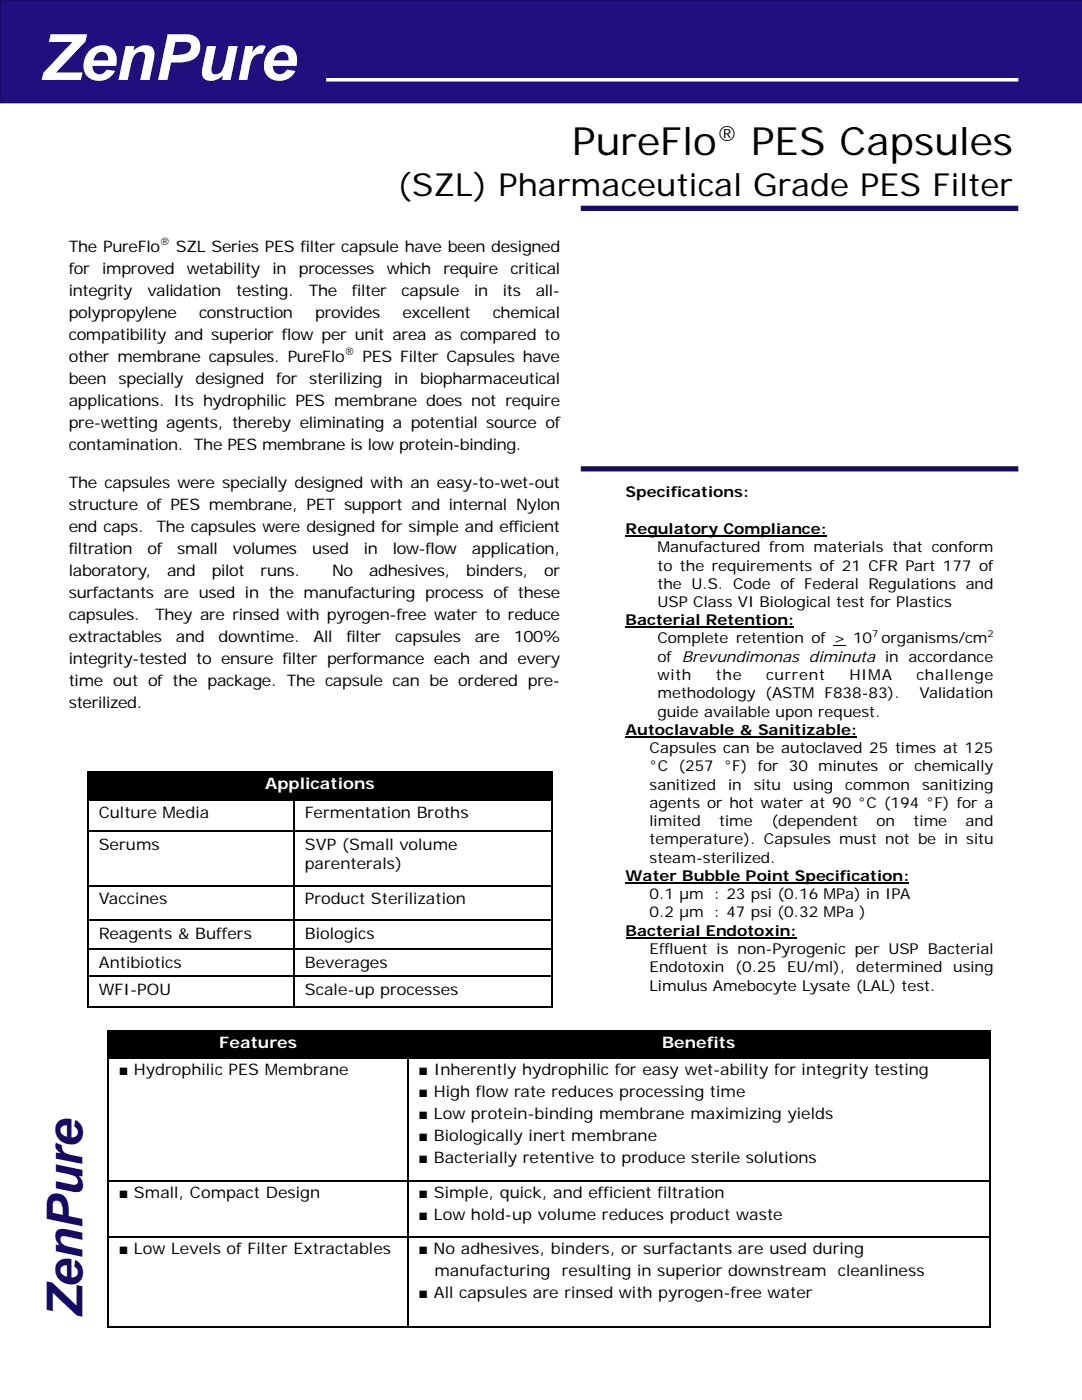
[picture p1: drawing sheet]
<svg xmlns="http://www.w3.org/2000/svg" width="216mm" height="279mm" viewBox="0 0 216 279" stroke-linecap="round" stroke-linejoin="round" font-family="sans-serif">
<defs><g id="words">
<text font-size="12.7" fill="#fff" x="8" y="16">ZenPure</text>
<text font-size="9.9" fill="#150a64" x="16.5" y="263.1" transform="rotate(-90 16.5 263.1)">ZenPure</text>
<g font-size="7.8">
<text x="114.2" y="31">PureFlo</text>
<text x="149.9" y="31">PES Capsules</text>
</g>
<text font-size="6.3" x="79.3" y="39">(SZL) Pharmaceutical Grade PES Filter</text>
<text font-size="4.1" x="143" y="28.2">®</text>
<g font-size="3.2">
<text x="13.7" y="50.2">The PureFlo</text>
<text x="35.1" y="50.2">SZL Series PES filter capsule have been designed</text>
<text x="13.7" y="54.6">for</text>
<text x="13.7" y="59">integrity</text>
<text x="20.4" y="54.6">improved</text>
<text x="29.4" y="59">validation</text>
<text x="37.3" y="54.6">wetability</text>
<text x="47.1" y="59">testing.</text>
<text x="54.4" y="54.6">in</text>
<text x="59.6" y="54.6">processes</text>
<text x="61.6" y="59">The</text>
<text x="70.2" y="59">filter</text>
<text x="77.2" y="54.6">which</text>
<text x="80.1" y="59">capsule</text>
<text x="88.5" y="54.6">require</text>
<text x="94.6" y="59">in</text>
<text x="100.3" y="59">its</text>
<text x="101.9" y="54.6">critical</text>
<text x="106.9" y="59">all-</text>
<text x="13.7" y="63.4">polypropylene</text>
<text x="39.7" y="63.4">construction</text>
<text x="62.9" y="63.4">provides</text>
<text x="80.3" y="63.4">excellent</text>
<text x="98.3" y="63.4">chemical</text>
<text x="13.7" y="67.8">compatibility and superior flow per unit area as compared to</text>
<text x="13.7" y="72.2">other membrane capsules. PureFlo</text>
<text x="13.7" y="76.6">been</text>
<text x="23.7" y="76.6">specially</text>
<text x="39" y="76.6">designed</text>
<text x="55.1" y="76.6">for</text>
<text x="61.7" y="76.6">sterilizing</text>
<text x="72.3" y="72.2">PES Filter Capsules have</text>
<text x="78.6" y="76.6">in</text>
<text x="83.8" y="76.6">biopharmaceutical</text>
<text x="13.7" y="81">applications. Its hydrophilic PES membrane does not require</text>
<text x="13.7" y="85.4">pre-wetting agents, thereby eliminating a potential source of</text>
<text x="13.7" y="89.8">contamination. The PES membrane is low protein-binding.</text>
<text x="13.7" y="97.4">The capsules were specially designed with an easy-to-wet-out</text>
<text x="13.7" y="101.8">structure of PES membrane, PET support and internal Nylon</text>
<text x="13.7" y="106.2">end caps.</text>
<text x="31.2" y="106.2">The capsules were designed for simple and efficient</text>
<text x="13.7" y="110.6">filtration</text>
<text x="29.4" y="110.6">of</text>
<text x="35.4" y="110.6">small</text>
<text x="46.5" y="110.6">volumes</text>
<text x="62.3" y="110.6">used</text>
<text x="72.6" y="110.6">in</text>
<text x="78.4" y="110.6">low-flow</text>
<text x="94.2" y="110.6">application,</text>
<text x="13.7" y="115">laboratory,</text>
<text x="13.7" y="119.4">surfactants are used in the manufacturing process of these</text>
<text x="33.3" y="115">and</text>
<text x="42.3" y="115">pilot</text>
<text x="52" y="115">runs.</text>
<text x="66.3" y="115">No</text>
<text x="73.7" y="115">adhesives,</text>
<text x="93" y="115">binders,</text>
<text x="108.6" y="115">or</text>
<text x="13.7" y="123.8">capsules.</text>
<text x="30.9" y="123.8">They are rinsed with pyrogen-free water to reduce</text>
<text x="13.7" y="128.2">extractables</text>
<text x="35.1" y="128.2">and</text>
<text x="43.6" y="128.2">downtime.</text>
<text x="62.6" y="128.2">All</text>
<text x="69.1" y="128.2">filter</text>
<text x="78.9" y="128.2">capsules</text>
<text x="94.7" y="128.2">are</text>
<text x="102.5" y="128.2">100%</text>
<text x="13.7" y="132.6">integrity-tested to ensure filter performance each and every</text>
<text x="13.7" y="137">time out of the package. The capsule can be ordered pre-</text>
<text x="13.7" y="141.4">sterilized.</text>
<text x="19.7" y="163.3">Culture Media</text>
<text x="60.8" y="163.3">Fermentation Broths</text>
<text x="19.7" y="169.6">Serums</text>
<text x="60.8" y="173.5">parenterals)</text>
<text x="60.8" y="169.6">SVP (Small volume</text>
<text x="19.7" y="180.5">Vaccines</text>
<text x="60.8" y="180.5">Product Sterilization</text>
<text x="19.7" y="187.4">Reagents &amp; Buffers</text>
<text x="60.8" y="187.4">Biologics</text>
<text x="19.7" y="193.2">Antibiotics</text>
<text x="60.8" y="193.2">Beverages</text>
<text x="19.7" y="198.5">WFI-POU</text>
<text x="60.8" y="198.5">Scale-up processes</text>
<text x="23.7" y="214.6">■ Hydrophilic PES Membrane</text>
<text x="83.5" y="214.6">■ Inherently hydrophilic for easy wet-ability for integrity testing</text>
<text x="83.5" y="219">■ High flow rate reduces processing time</text>
<text x="83.5" y="223.4">■ Low protein-binding membrane maximizing yields</text>
<text x="83.5" y="227.8">■ Biologically inert membrane</text>
<text x="83.5" y="232.2">■ Bacterially retentive to produce sterile solutions</text>
<text x="23.7" y="239.1">■ Small, Compact Design</text>
<text x="83.5" y="239.1">■ Simple, quick, and efficient filtration</text>
<text x="83.5" y="243.5">■ Low hold-up volume reduces product waste</text>
<text x="23.7" y="250.2">■ Low Levels of Filter Extractables</text>
<text x="83.5" y="250.2">■ No adhesives, binders, or surfactants are used during</text>
<text x="86.7" y="254.6">manufacturing</text>
<text x="112.1" y="254.6">resulting in superior downstream</text>
<text x="167.2" y="254.6">cleanliness</text>
<text x="83.5" y="259">■ All capsules are rinsed with pyrogen-free water</text>
</g>
<g font-size="3.2" fill="#fff">
<text x="52.9" y="157.5">Applications</text>
<text x="43.7" y="209.1">Features</text>
<text x="132.1" y="209.1">Benefits</text>
</g>
<g font-size="3">
<text x="124.8" y="99.3">Specifications:</text>
<text x="124.8" y="106.6">Regulatory Compliance:</text>
<text x="131.2" y="110.2">Manufactured from materials that conform</text>
<text x="131.2" y="113.9">to the requirements of 21 CFR Part 177 of</text>
<text x="131.2" y="117.5">the U.S. Code of Federal Regulations and</text>
<text x="124.8" y="124.8">Bacterial Retention:</text>
<text x="131.2" y="121.1">USP Class VI Biological test for Plastics</text>
<text x="131.2" y="128.4">Complete retention of &gt; 10 organisms/cm</text>
<text x="131.2" y="132.1">of Brevundimonas diminuta in accordance</text>
<text x="131.2" y="135.7">with</text>
<text x="142.9" y="135.7">the</text>
<text x="152.9" y="135.7">current</text>
<text x="169.5" y="135.7">HIMA</text>
<text x="182.9" y="135.7">challenge</text>
<text x="131.2" y="139.4">methodology (ASTM F838-83).</text>
<text x="131.2" y="143">guide available upon request.</text>
<text x="183.5" y="139.4">Validation</text>
<text x="124.8" y="146.6">Autoclavable &amp; Sanitizable:</text>
<text x="129.6" y="150.3">Capsules can be autoclaved 25 times at 125</text>
<text x="129.6" y="153.9">°C (257 °F) for 30 minutes or chemically</text>
<text x="129.6" y="157.6">sanitized</text>
<text x="129.6" y="161.2">agents or hot water at 90 °C (194 °F) for a</text>
<text x="145.3" y="157.6">in</text>
<text x="150.4" y="157.6">situ</text>
<text x="158.2" y="157.6">using</text>
<text x="168.7" y="157.6">common</text>
<text x="184" y="157.6">sanitizing</text>
<text x="129.6" y="164.9">limited</text>
<text x="143.5" y="164.9">time</text>
<text x="153.9" y="164.9">(dependent</text>
<text x="174.9" y="164.9">on</text>
<text x="182.3" y="164.9">time</text>
<text x="192.7" y="164.9">and</text>
<text x="129.6" y="168.5">temperature). Capsules must not be in situ</text>
<text x="129.6" y="172.1">steam-sterilized.</text>
<text x="124.8" y="175.8">Water Bubble Point Specification:</text>
<text x="129.6" y="179.5">0.1 µm</text>
<text x="142.5" y="179.5">: 23 psi (0.16 MPa) in IPA</text>
<text x="129.6" y="183.1">0.2 µm</text>
<text x="142.5" y="183.1">: 47 psi (0.32 MPa )</text>
<text x="124.8" y="186.7">Bacterial Endotoxin:</text>
<text x="129.6" y="190.4">Effluent is non-Pyrogenic per USP Bacterial</text>
<text x="129.6" y="194">Endotoxin</text>
<text x="129.6" y="197.7">Limulus Amebocyte Lysate (LAL) test.</text>
<text x="146.7" y="194">(0.25</text>
<text x="157.1" y="194">EU/ml),</text>
<text x="170.8" y="194">determined</text>
<text x="190.2" y="194">using</text>
</g>
<g font-size="2.1">
<text x="31.9" y="48.8">®</text>
<text x="68.7" y="70.8">®</text>
</g>
<g font-size="1.9">
<text x="174" y="127.1">7</text>
<text x="197" y="127.1">2</text>
</g>
</g></defs>
<path d="M0 0h215.9v20.5h-215.9z" fill="#1f0f7f"/>
<path d="M215.9 0h-215.9v20.5h215.9" fill="none" stroke="#150a64" stroke-width=".26"/>
<path d="M65.1 15.9h138.1" fill="none" stroke="#fff" stroke-width=".71" stroke-linecap="butt"/>
<path d="M115.9 41.6h87.3M115.9 93.6h87.3" fill="none" stroke="#150a64" stroke-width="1.1" stroke-linecap="butt"/>
<path d="M124.8 106.9h40.2M124.8 125.1h33.7M124.8 147h46.2M124.8 176.2h56.6M124.8 187.1h34.1" fill="none" stroke="#000" stroke-width=".32"/>
<path d="M166.3 128.8h2.4" fill="none" stroke="#000" stroke-width=".2"/>
<path d="M17.5 154h92.8v5.6h-92.8zM21.4 205.5h60v5.7h-60zM81.4 205.5h116.2v5.7h-116.2z" fill="#000"/>
<g fill="none" stroke="#000" stroke-width=".36">
<path d="M17.5 154.2h92.8M17.6 154v46.8M17.8 159.6h92.2M58.7 159.8v41M110.1 154v46.8M17.8 165.9h92.2M17.8 176.8h92.2M17.8 183.7h92.2M17.8 189.5h92.2M17.8 194.8h92.2M17.5 200.9h92.8M21.4 205.7h176.2"/>
<path d="M21.6 205.5v59.1M21.8 211.2h175.5M81.5 205.9v58.7M197.5 205.5v59.1M21.8 235.7h175.5M21.8 246.8h175.5M21.4 264.8h176.2"/>
</g>
<use href="#words"/>
</svg>
